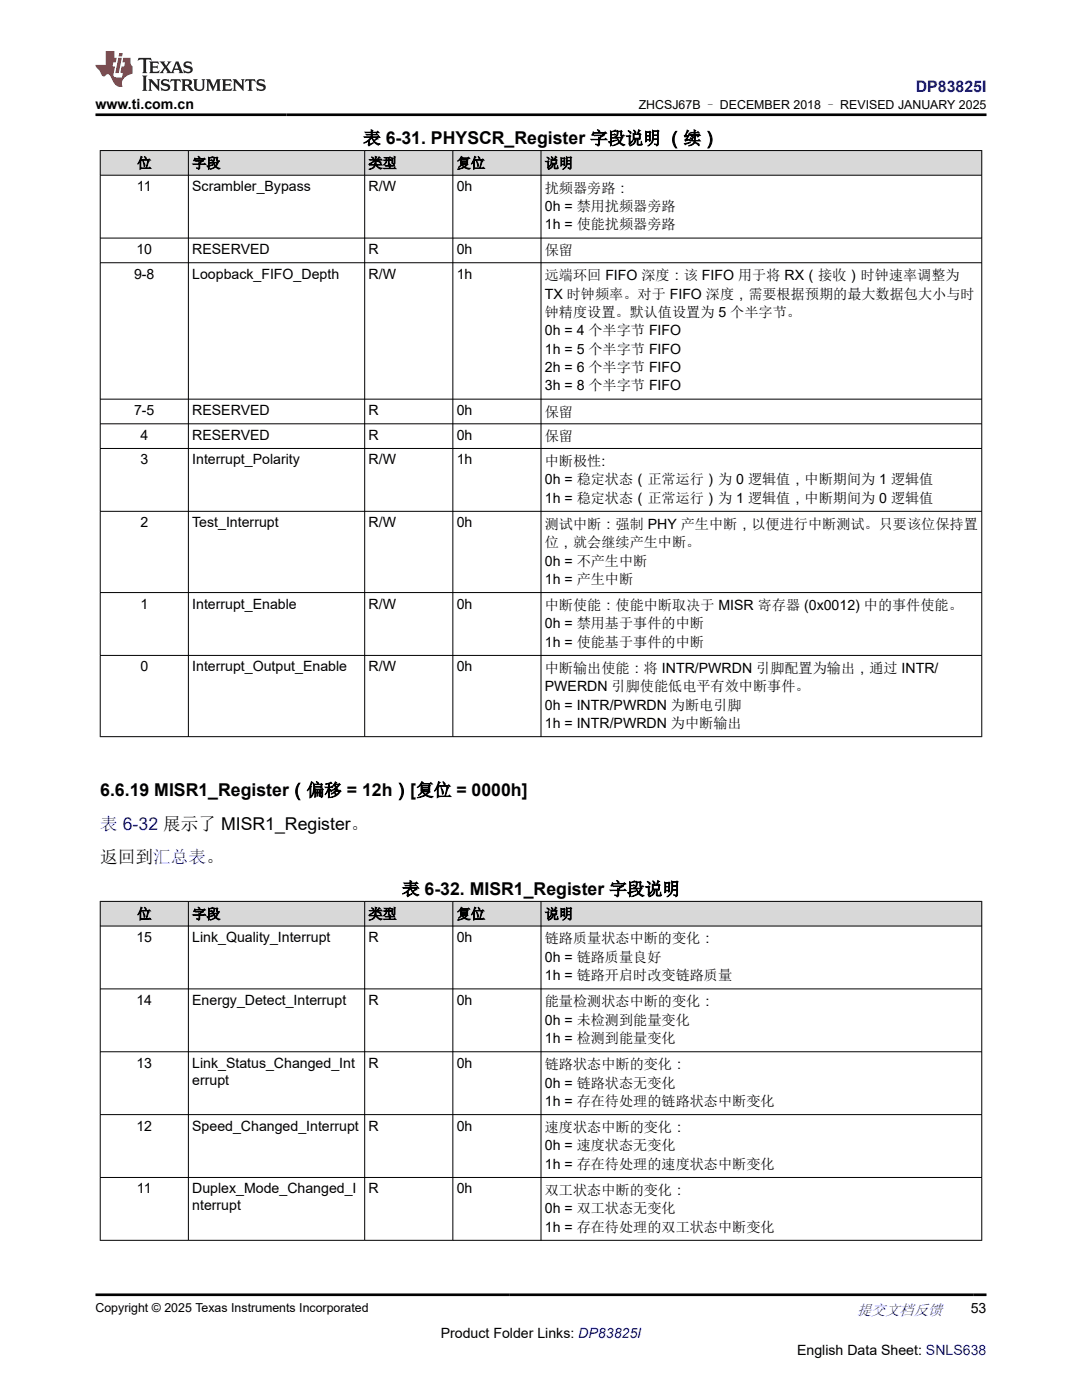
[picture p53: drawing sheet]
<svg xmlns="http://www.w3.org/2000/svg" width="216mm" height="279mm" viewBox="0 0 216 279" stroke-linecap="round" stroke-linejoin="round" font-family="sans-serif">
<defs><g id="words">
<g font-size="3.5">
<text x="72.5" y="28.8">表 6-31. PHYSCR_Register 字段说明 （续）</text>
<text x="20" y="158.9">6.6.19 MISR1_Register（偏移 = 12h）[复位 = 0000h]</text>
<text x="20" y="172.3">返回到汇总表。</text>
<text x="80.2" y="178.6">表 6-32. MISR1_Register 字段说明</text>
</g>
<text font-size="3.5" fill="#00f" x="20" y="165.6">表 6-32 展示了 MISR1_Register。</text>
<text font-size="3.2" fill="#00f" x="182.7" y="18.3">DP83825I</text>
<text font-size="3" fill="#00f" x="171" y="262.4">提交文档反馈</text>
<g font-size="2.8">
<text x="19.1" y="21.7">www.ti.com.cn</text>
<text x="27.4" y="33.5">位</text>
<text x="38.4" y="33.5">字段</text>
<text x="73.5" y="33.5">类型</text>
<text x="91.1" y="33.5">复位</text>
<text x="108.7" y="33.5">说明</text>
<text x="27.3" y="38.2">11</text>
<text x="38.4" y="38.2">Scrambler_Bypass</text>
<text x="73.5" y="38.2">R/W</text>
<text x="91.1" y="38.2">0h</text>
<text x="108.7" y="38.4">扰频器旁路：</text>
<text x="108.7" y="42.1">0h = 禁用扰频器旁路</text>
<text x="108.7" y="45.8">1h = 使能扰频器旁路</text>
<text x="27.2" y="50.7">10</text>
<text x="38.4" y="50.7">RESERVED</text>
<text x="73.5" y="50.7">R</text>
<text x="91.1" y="50.7">0h</text>
<text x="108.7" y="51">保留</text>
<text x="26.8" y="55.6">9-8</text>
<text x="38.4" y="55.6">Loopback_FIFO_Depth</text>
<text x="73.5" y="55.6">R/W</text>
<text x="91.1" y="55.6">1h</text>
<text x="108.7" y="55.9">远端环回 FIFO 深度：该 FIFO 用于将 RX（接收）时钟速率调整为</text>
<text x="108.7" y="59.6">TX 时钟频率。对于 FIFO 深度，需要根据预期的最大数据包大小与时</text>
<text x="108.7" y="63.3">钟精度设置。默认值设置为 5 个半字节。</text>
<text x="108.7" y="66.9">0h = 4 个半字节 FIFO</text>
<text x="108.7" y="70.6">1h = 5 个半字节 FIFO</text>
<text x="108.7" y="74.3">2h = 6 个半字节 FIFO</text>
<text x="108.7" y="77.9">3h = 8 个半字节 FIFO</text>
<text x="26.8" y="82.9">7-5</text>
<text x="38.4" y="82.9">RESERVED</text>
<text x="73.5" y="82.9">R</text>
<text x="91.1" y="82.9">0h</text>
<text x="108.7" y="83.1">保留</text>
<text x="28" y="87.8">4</text>
<text x="38.4" y="87.8">RESERVED</text>
<text x="73.5" y="87.8">R</text>
<text x="91.1" y="87.8">0h</text>
<text x="108.7" y="88.1">保留</text>
<text x="28" y="92.7">3</text>
<text x="38.4" y="92.7">Interrupt_Polarity</text>
<text x="73.5" y="92.7">R/W</text>
<text x="91.1" y="92.7">1h</text>
<text x="108.7" y="93">中断极性:</text>
<text x="108.7" y="96.6">0h = 稳定状态（正常运行）为 0 逻辑值，中断期间为 1 逻辑值</text>
<text x="108.7" y="100.3">1h = 稳定状态（正常运行）为 1 逻辑值，中断期间为 0 逻辑值</text>
<text x="28" y="105.2">2</text>
<text x="38.4" y="105.2">Test_Interrupt</text>
<text x="73.5" y="105.2">R/W</text>
<text x="91.1" y="105.2">0h</text>
<text x="108.7" y="105.5">测试中断：强制 PHY 产生中断，以便进行中断测试。只要该位保持置</text>
<text x="108.7" y="109.2">位，就会继续产生中断。</text>
<text x="108.7" y="112.9">0h = 不产生中断</text>
<text x="108.7" y="116.5">1h = 产生中断</text>
<text x="28" y="121.5">1</text>
<text x="38.4" y="121.5">Interrupt_Enable</text>
<text x="73.5" y="121.5">R/W</text>
<text x="91.1" y="121.5">0h</text>
<text x="108.7" y="121.7">中断使能：使能中断取决于 MISR 寄存器 (0x0012) 中的事件使能。</text>
<text x="108.7" y="125.4">0h = 禁用基于事件的中断</text>
<text x="108.7" y="129.1">1h = 使能基于事件的中断</text>
<text x="28" y="134">0</text>
<text x="38.4" y="134">Interrupt_Output_Enable</text>
<text x="73.5" y="134">R/W</text>
<text x="91.1" y="134">0h</text>
<text x="108.7" y="134.3">中断输出使能：将 INTR/PWRDN 引脚配置为输出，通过 INTR/</text>
<text x="108.7" y="137.9">PWERDN 引脚使能低电平有效中断事件。</text>
<text x="108.7" y="141.6">0h = INTR/PWRDN 为断电引脚</text>
<text x="108.7" y="145.3">1h = INTR/PWRDN 为中断输出</text>
<text x="27.4" y="183.4">位</text>
<text x="38.4" y="183.4">字段</text>
<text x="73.5" y="183.4">类型</text>
<text x="91.1" y="183.4">复位</text>
<text x="108.7" y="183.4">说明</text>
<text x="27.2" y="188">15</text>
<text x="38.4" y="188">Link_Quality_Interrupt</text>
<text x="73.5" y="188">R</text>
<text x="91.1" y="188">0h</text>
<text x="108.7" y="188.3">链路质量状态中断的变化：</text>
<text x="108.7" y="192">0h = 链路质量良好</text>
<text x="108.7" y="195.6">1h = 链路开启时改变链路质量</text>
<text x="27.2" y="200.5">14</text>
<text x="38.4" y="200.5">Energy_Detect_Interrupt</text>
<text x="73.5" y="200.5">R</text>
<text x="91.1" y="200.5">0h</text>
<text x="108.7" y="200.8">能量检测状态中断的变化：</text>
<text x="108.7" y="204.5">0h = 未检测到能量变化</text>
<text x="108.7" y="208.2">1h = 检测到能量变化</text>
<text x="27.2" y="213.1">13</text>
<text x="38.4" y="213.1">Link_Status_Changed_Int</text>
<text x="73.5" y="213.1">R</text>
<text x="91.1" y="213.1">0h</text>
<text x="108.7" y="213.4">链路状态中断的变化：</text>
<text x="38.4" y="216.5">errupt</text>
<text x="108.7" y="217">0h = 链路状态无变化</text>
<text x="108.7" y="220.7">1h = 存在待处理的链路状态中断变化</text>
<text x="27.2" y="225.6">12</text>
<text x="38.4" y="225.6">Speed_Changed_Interrupt</text>
<text x="73.5" y="225.6">R</text>
<text x="91.1" y="225.6">0h</text>
<text x="108.7" y="225.9">速度状态中断的变化：</text>
<text x="108.7" y="229.6">0h = 速度状态无变化</text>
<text x="108.7" y="233.3">1h = 存在待处理的速度状态中断变化</text>
<text x="27.3" y="238.2">11</text>
<text x="38.4" y="238.2">Duplex_Mode_Changed_I</text>
<text x="73.5" y="238.2">R</text>
<text x="91.1" y="238.2">0h</text>
<text x="108.7" y="238.5">双工状态中断的变化：</text>
<text x="38.4" y="241.6">nterrupt</text>
<text x="108.7" y="242.1">0h = 双工状态无变化</text>
<text x="108.7" y="245.8">1h = 存在待处理的双工状态中断变化</text>
<text x="193.7" y="262.1">53</text>
<text x="87.9" y="266.9">Product Folder Links: DP83825I</text>
<text x="159" y="270.3">English Data Sheet: SNLS638</text>
</g>
<g font-size="2.5">
<text x="127.5" y="21.8">ZHCSJ67B – DECEMBER 2018 – REVISED JANUARY 2025</text>
<text x="19.1" y="261.8">Copyright © 2025 Texas Instruments Incorporated</text>
</g>
</g></defs>
<g fill="#d8d8d8">
<path d="M20 30h175.9v5h-175.9z" fill-rule="evenodd"/>
<path d="M20.1 30.1h17.4v4.8h-17.4z" fill-rule="evenodd"/>
<path d="M37.7 30.1h35v4.8h-35z" fill-rule="evenodd"/>
<path d="M72.8 30.1h17.5v4.8h-17.5z" fill-rule="evenodd"/>
<path d="M90.4 30.1h17.5v4.8h-17.5z" fill-rule="evenodd"/>
<path d="M108 30.1h87.8v4.8h-87.8z" fill-rule="evenodd"/>
</g>
<g fill="none" stroke="#000" stroke-width=".2">
<path d="M19.9 30h176.1M19.9 35h176.1M20 30v117.1M37.6 30v117.1M72.8 30v117.1M90.4 30v117.1M108 30v117.1M195.9 30v117.1M19.9 47.5h176.1M19.9 52.4h176.1M19.9 79.7h176.1M19.9 84.6h176.1"/>
<path d="M19.9 89.5h176.1M19.9 102h176.1M19.9 118.3h176.1M19.9 130.8h176.1M19.9 147h176.1"/>
</g>
<g fill="#d8d8d8">
<path d="M20 179.9h175.9v4.9h-175.9z" fill-rule="evenodd"/>
<path d="M20.1 180h17.4v4.8h-17.4z" fill-rule="evenodd"/>
<path d="M37.7 180h35v4.8h-35z" fill-rule="evenodd"/>
<path d="M72.8 180h17.5v4.8h-17.5z" fill-rule="evenodd"/>
<path d="M90.4 180h17.5v4.8h-17.5z" fill-rule="evenodd"/>
<path d="M108 180h87.8v4.8h-87.8z" fill-rule="evenodd"/>
</g>
<g fill="none" stroke="#000" stroke-width=".2">
<path d="M19.9 179.9h176.1M20 179.8v67.8M37.6 179.8v67.8M72.8 179.8v67.8M90.4 179.8v67.8M108 179.8v67.8M195.9 179.8v67.8M19.9 184.8h176.1M19.9 197.4h176.1M19.9 209.9h176.1M19.9 222.4h176.1M19.9 235h176.1"/>
<path d="M19.9 247.5h176.1"/>
</g>
<path d="M27.7 11.6l-.2 .5 .5-.2h.6v.1v2.2l-.2 .4h1l-.2-.4v-2.2v-.1h.5l.5 .2-.1-.5zM29.8 12.3l.2 .4v1.5l-.2 .4h1.9l.1-.6a1.08 1.08 0 0 1-1.3 .2v-.7h.6l.4 .2v-.7l-.4 .2h-.6v-.5l.2-.2a1 1 0 0 1 1 .3l-.1-.5zM31.8 12.3l1 1.1-1 1.2h.9l-.2-.2 .4-.8 .5 .8-.2 .2h1.6l-.2-.2 .1-.5h1l.1 .5-.1 .2h.9l-.2-.3-.8-2h-.5l-1 2.2-.8-1.1 .9-1.1h-.8l.2 .2-.5 .6-.3-.6 .1-.2zM35.2 12.7l.4 1h-.8zM36.8 12.4a.65 .65 0 0 0-.2 .7 .65 .65 0 0 0 .6 .5l.7 .1 .1 .3a.79 .79 0 0 1-.7 .4 .79 .79 0 0 1-.7-.5l.1 .7 .2-.1a.93 .93 0 0 0 1.1 .1 .93 .93 0 0 0 .4-1 1.46 1.46 0 0 0-1.2-.6l-.1-.3a1.09 1.09 0 0 1 1.2 .2l-.2-.6-.1 .1-.6-.2zM28.4 15.1l.2 .4v2.2l-.2 .4h1l-.2-.4v-2.2l.2-.4zM29.6 15.8l.2 .4v1.5l-.2 .4h.8l-.3-.4v-1.3l1.7 1.8v-2l.2-.4h-.8l.2 .2 .1 1.1-1.2-1.3zM32.3 15.9a.65 .65 0 0 0-.2 .8 .65 .65 0 0 0 .7 .4l.6 .2 .1 .2a.79 .79 0 0 1-.7 .4 .79 .79 0 0 1-.7-.5l.1 .7 .2-.1a.93 .93 0 0 0 1.1 .1 .93 .93 0 0 0 .4-.9 1.46 1.46 0 0 0-1.2-.6l-.1-.4a1.09 1.09 0 0 1 1.2 .2l-.2-.6-.1 .1-.6-.1zM34.1 15.8l-.1 .6a.63 .63 0 0 1 .7-.3l.1 1.6-.3 .4h1l-.2-.4v-1.6a.66 .66 0 0 1 .8 .3l-.1-.6zM36.2 15.8l.2 .4v1.5l-.2 .4h.9l-.2-.2v-.7h.5l.1 .2a.79 .79 0 0 0 1.2 .6l-1-.9a.61 .61 0 0 0 .6-.6 .61 .61 0 0 0-.5-.7zM36.9 16.1h.2a.47 .47 0 0 1 .5 .1 .47 .47 0 0 1 .1 .5l-.2 .1-.6 .1zM38.5 15.8l.2 .2a2.27 2.27 0 0 0 .4 2 1.04 1.04 0 0 0 1.7-.7v-1.3l.2-.2h-.8l.2 .4v1.1a.6 .6 0 0 1-.6 .6 .6 .6 0 0 1-.6-.6v-1.1l.3-.4zM41.1 15.8l.2 .4v1.5l-.2 .4h.7l-.2-.4v-1.4l.9 1.9 .8-1.9v1.4l-.2 .4h1l-.3-.4v-1.5l.3-.4h-.8l-.7 1.5-.7-1.5zM44.3 15.8l.2 .4v1.5l-.2 .4h1.9l.1-.6a1.09 1.09 0 0 1-1.3 .2v-.7h.6l.4 .2v-.6l-.4 .2h-.6v-.6l.2-.1a1.01 1.01 0 0 1 1 .3l-.1-.6zM46.4 15.8l.3 .4v1.5l-.3 .4h.8l-.2-.4v-1.3l1.6 1.8v-2l.2-.4h-.7l.2 .2v1.1l-1.2-1.3zM49 15.8l-.1 .6a.63 .63 0 0 1 .8-.3v1.6l-.3 .4h1l-.2-.4v-1.6a.66 .66 0 0 1 .8 .3l-.1-.6zM51.4 15.9a.65 .65 0 0 0-.2 .8 .65 .65 0 0 0 .6 .4l.6 .2 .2 .2a.79 .79 0 0 1-.8 .4 .79 .79 0 0 1-.6-.5l.1 .7 .2-.1a.93 .93 0 0 0 1 .1 .93 .93 0 0 0 .5-.9 1.46 1.46 0 0 0-1.3-.6l-.1-.4a1.09 1.09 0 0 1 1.3 .2l-.2-.6-.2 .1-.5-.1z" fill="#231f20"/>
<path d="M21.1 10.2v2.8h-2v.3l.9 1a.95 .95 0 0 0 .9 .9 .59 .59 0 0 1 .6-.4 .59 .59 0 0 1 .5 .4l.4 .7a1.59 1.59 0 0 0 2.1 1.4 1.61 1.61 0 0 1 1-2.3l1-.3-.1-1.5a1.59 1.59 0 0 1-.4-1.7h-1.4l-.2 .9h.5l-.1 .9h-.5l-.2 1v.2l.4 .1-.2 .9h-.6a.73 .73 0 0 1-1.1-.7l.3-1.5h-.5l.2-.9h.5l.2-.9h-.5v-1.3zM23.6 11.5l-.6 3.1h.7l.6-3.1zM23.8 10.6l-.1 .6h.7l.1-.6z" fill="#ed1c24"/>
<path d="M19.1 22.9h177.8M19.1 258.4h177.8" fill="none" stroke="#000" stroke-width=".53"/>
<use href="#words"/>
</svg>
